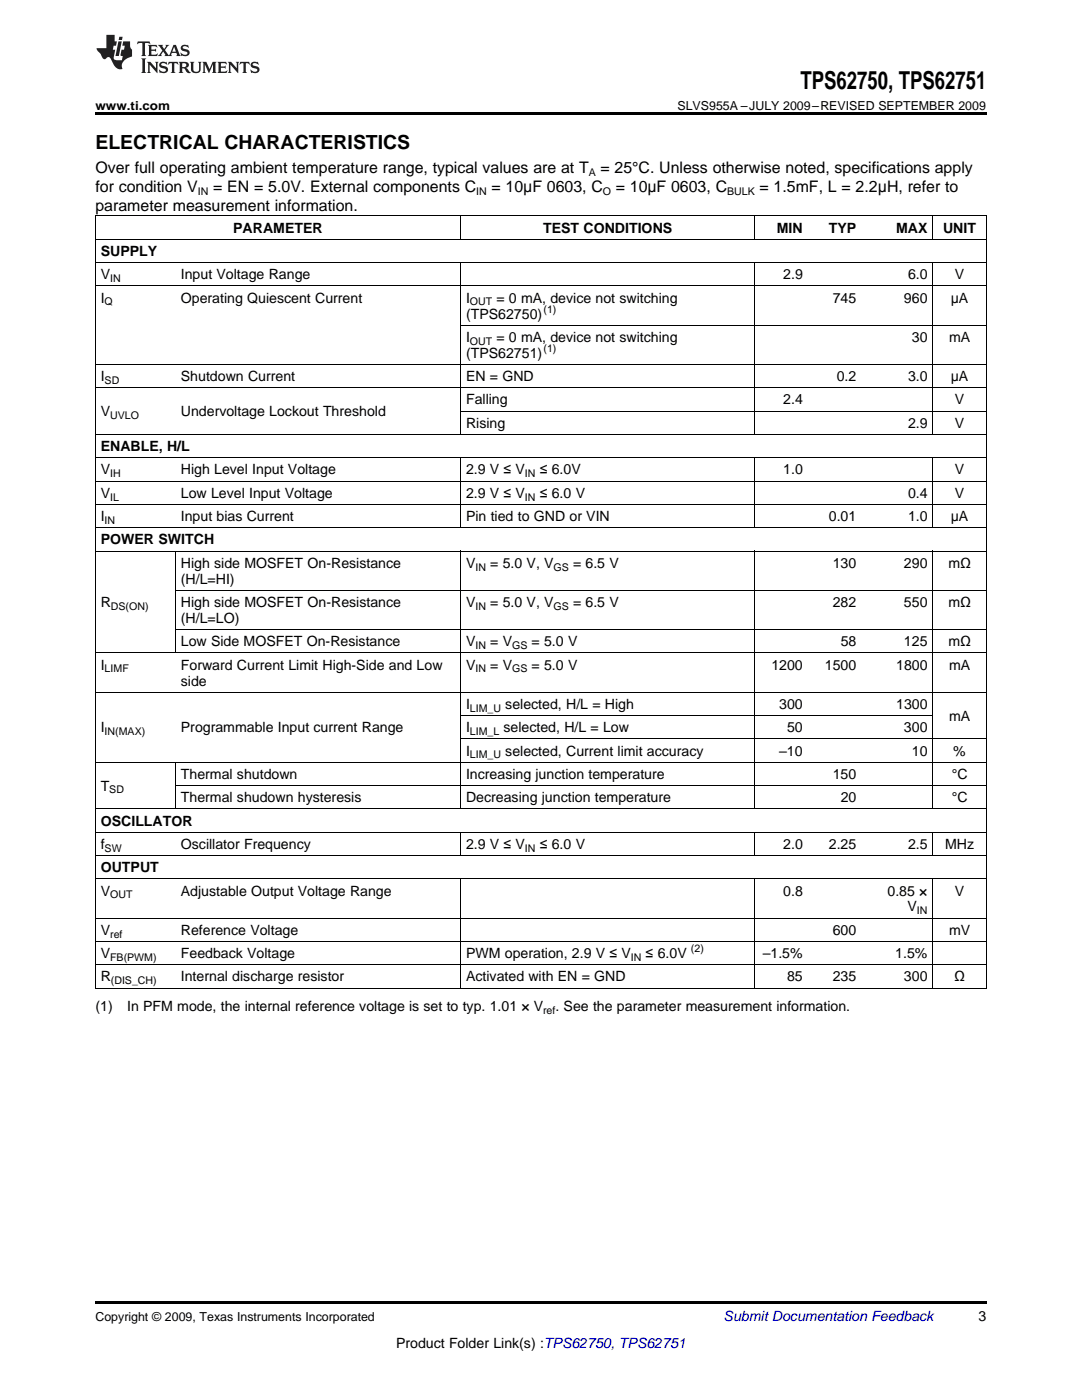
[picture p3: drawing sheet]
<svg xmlns="http://www.w3.org/2000/svg" width="216mm" height="279mm" viewBox="0 0 216 279" stroke-linecap="round" stroke-linejoin="round" font-family="sans-serif">
<defs><g id="words">
<text font-size="4.9" x="159.7" y="17.8">TPS62750, TPS62751</text>
<text font-size="3.9" x="19" y="29.7">ELECTRICAL CHARACTERISTICS</text>
<g font-size="3.2">
<text x="19" y="34.4">Over full operating ambient temperature range, typical values are at T</text>
<text x="119.8" y="34.4">= 25°C. Unless otherwise noted, specifications apply</text>
<text x="19" y="38.3">for condition V</text>
<text x="42.5" y="38.3">= EN = 5.0V. External components C</text>
<text x="98.1" y="38.3">= 10μF 0603, C</text>
<text x="122.9" y="38.3">= 10μF 0603, C</text>
<text x="151.6" y="38.3">= 1.5mF, L = 2.2μH, refer to</text>
<text x="19" y="42.2">parameter measurement information.</text>
</g>
<g font-size="2.8">
<text x="46.5" y="46.4">PARAMETER</text>
<text x="108.4" y="46.4">TEST CONDITIONS</text>
<text x="155" y="46.4">MIN</text>
<text x="165.4" y="46.4">TYP</text>
<text x="178.8" y="46.4">MAX</text>
<text x="188.2" y="46.4">UNIT</text>
<text x="20.1" y="51.1">SUPPLY</text>
<text x="20.1" y="55.7">V</text>
<text x="36.1" y="55.7">Input Voltage Range</text>
<text x="156.3" y="55.7">2.9</text>
<text x="181.2" y="55.7">6.0</text>
<text x="190.5" y="55.7">V</text>
<text x="20.1" y="60.4">I</text>
<text x="36.1" y="60.4">Operating Quiescent Current</text>
<text x="93" y="60.4">I</text>
<text x="93" y="63.6">(TPS62750)</text>
<text x="99.1" y="60.4">= 0 mA, device not switching</text>
<text x="166.2" y="60.4">745</text>
<text x="180.4" y="60.4">960</text>
<text x="189.7" y="60.4">μA</text>
<text x="93" y="68.2">I</text>
<text x="93" y="71.4">(TPS62751)</text>
<text x="99.1" y="68.2">= 0 mA, device not switching</text>
<text x="182" y="68.2">30</text>
<text x="189.4" y="68.2">mA</text>
<text x="20.1" y="76.1">I</text>
<text x="36.1" y="76.1">Shutdown Current</text>
<text x="93" y="76.1">EN = GND</text>
<text x="167" y="76.1">0.2</text>
<text x="181.2" y="76.1">3.0</text>
<text x="189.7" y="76.1">μA</text>
<text x="20.1" y="83">V</text>
<text x="36.1" y="83">Undervoltage Lockout Threshold</text>
<text x="93" y="80.7">Falling</text>
<text x="156.3" y="80.7">2.4</text>
<text x="190.5" y="80.7">V</text>
<text x="93" y="85.4">Rising</text>
<text x="181.2" y="85.4">2.9</text>
<text x="190.5" y="85.4">V</text>
<text x="20.1" y="90">ENABLE, H/L</text>
<text x="20.1" y="94.7">V</text>
<text x="36.1" y="94.7">High Level Input Voltage</text>
<text x="93" y="94.7">2.9 V ≤ V</text>
<text x="107.7" y="94.7">≤ 6.0V</text>
<text x="156.3" y="94.7">1.0</text>
<text x="190.5" y="94.7">V</text>
<text x="20.1" y="99.3">V</text>
<text x="36.1" y="99.3">Low Level Input Voltage</text>
<text x="93" y="99.3">2.9 V ≤ V</text>
<text x="107.7" y="99.3">≤ 6.0 V</text>
<text x="181.2" y="99.3">0.4</text>
<text x="190.5" y="99.3">V</text>
<text x="20.1" y="104">I</text>
<text x="36.1" y="104">Input bias Current</text>
<text x="93" y="104">Pin tied to GND or VIN</text>
<text x="165.4" y="104">0.01</text>
<text x="181.2" y="104">1.0</text>
<text x="189.7" y="104">μA</text>
<text x="20.1" y="108.7">POWER SWITCH</text>
<text x="36.1" y="113.3">High side MOSFET On-Resistance</text>
<text x="93" y="113.3">V</text>
<text x="97.8" y="113.3">= 5.0 V, V</text>
<text x="114.3" y="113.3">= 6.5 V</text>
<text x="166.2" y="113.3">130</text>
<text x="180.4" y="113.3">290</text>
<text x="189.2" y="113.3">mΩ</text>
<text x="36.1" y="116.5">(H/L=HI)</text>
<text x="20.1" y="121.1">R</text>
<text x="36.1" y="121.1">High side MOSFET On-Resistance</text>
<text x="36.1" y="124.3">(H/L=LO)</text>
<text x="93" y="121.1">V</text>
<text x="97.8" y="121.1">= 5.0 V, V</text>
<text x="114.3" y="121.1">= 6.5 V</text>
<text x="166.2" y="121.1">282</text>
<text x="180.4" y="121.1">550</text>
<text x="189.2" y="121.1">mΩ</text>
<text x="36.1" y="129">Low Side MOSFET On-Resistance</text>
<text x="93" y="129">V</text>
<text x="97.8" y="129">= V</text>
<text x="106.1" y="129">= 5.0 V</text>
<text x="167.7" y="129">58</text>
<text x="180.4" y="129">125</text>
<text x="189.2" y="129">mΩ</text>
<text x="20.1" y="133.6">I</text>
<text x="36.1" y="133.6">Forward Current Limit High-Side and Low</text>
<text x="36.1" y="136.8">side</text>
<text x="93" y="133.6">V</text>
<text x="97.8" y="133.6">= V</text>
<text x="106.1" y="133.6">= 5.0 V</text>
<text x="153.9" y="133.6">1200</text>
<text x="164.6" y="133.6">1500</text>
<text x="178.8" y="133.6">1800</text>
<text x="189.4" y="133.6">mA</text>
<text x="93" y="141.5">I</text>
<text x="100.8" y="141.5">selected, H/L = High</text>
<text x="155.5" y="141.5">300</text>
<text x="178.8" y="141.5">1300</text>
<text x="189.4" y="143.8">mA</text>
<text x="20.1" y="146.1">I</text>
<text x="36.1" y="146.1">Programmable Input current Range</text>
<text x="93" y="146.1">I</text>
<text x="100.5" y="146.1">selected, H/L = Low</text>
<text x="157.1" y="146.1">50</text>
<text x="180.4" y="146.1">300</text>
<text x="36.1" y="155.4">Thermal shutdown</text>
<text x="93" y="150.8">I</text>
<text x="93" y="155.4">Increasing junction temperature</text>
<text x="100.8" y="150.8">selected, Current limit accuracy</text>
<text x="155.5" y="150.8">–10</text>
<text x="166.2" y="155.4">150</text>
<text x="182" y="150.8">10</text>
<text x="189.9" y="155.4">°C</text>
<text x="190.2" y="150.8">%</text>
<text x="20.1" y="157.8">T</text>
<text x="36.1" y="160.1">Thermal shudown hysteresis</text>
<text x="93" y="160.1">Decreasing junction temperature</text>
<text x="167.7" y="160.1">20</text>
<text x="189.9" y="160.1">°C</text>
<text x="20.1" y="164.7">OSCILLATOR</text>
<text x="20.1" y="169.4">f</text>
<text x="36.1" y="169.4">Oscillator Frequency</text>
<text x="93" y="169.4">2.9 V ≤ V</text>
<text x="107.7" y="169.4">≤ 6.0 V</text>
<text x="156.3" y="169.4">2.0</text>
<text x="165.4" y="169.4">2.25</text>
<text x="181.2" y="169.4">2.5</text>
<text x="188.6" y="169.4">MHz</text>
<text x="20.1" y="174.1">OUTPUT</text>
<text x="20.1" y="178.7">V</text>
<text x="36.1" y="178.7">Adjustable Output Voltage Range</text>
<text x="156.3" y="178.7">0.8</text>
<text x="177.1" y="178.7">0.85 ×</text>
<text x="190.5" y="178.7">V</text>
<text x="181.1" y="181.9">V</text>
<text x="20.1" y="186.5">V</text>
<text x="20.1" y="191.2">V</text>
<text x="36.1" y="186.5">Reference Voltage</text>
<text x="36.1" y="191.2">Feedback Voltage</text>
<text x="93" y="191.2">PWM operation, 2.9 V ≤ V</text>
<text x="128.8" y="191.2">≤ 6.0V</text>
<text x="152.2" y="191.2">–1.5%</text>
<text x="166.2" y="186.5">600</text>
<text x="178.6" y="191.2">1.5%</text>
<text x="189.4" y="186.5">mV</text>
<text x="20.1" y="195.9">R</text>
<text x="36.1" y="195.9">Internal discharge resistor</text>
<text x="93" y="195.9">Activated with EN = GND</text>
<text x="157.1" y="195.9">85</text>
<text x="166.2" y="195.9">235</text>
<text x="180.4" y="195.9">300</text>
<text x="190.4" y="195.9">Ω</text>
<text x="19" y="201.7">(1)</text>
<text x="25.4" y="201.7">In PFM mode, the internal reference voltage is set to typ. 1.01 × V</text>
<text x="110.8" y="201.7">. See the parameter measurement information.</text>
<text x="195.3" y="263.6">3</text>
<text x="79" y="269">Product Folder Link(s) :TPS62750, TPS62751</text>
</g>
<text font-size="2.8" fill="#0000c8" x="144.4" y="263.6">Submit Documentation Feedback</text>
<g font-size="2.5">
<text x="19" y="21.9">www.ti.com ................................................................................................................................................. SLVS955A –JULY 2009–REVISED SEPTEMBER 2009</text>
<text x="19" y="263.6">Copyright © 2009, Texas Instruments Incorporated</text>
</g>
<g font-size="2.1">
<text x="117.5" y="35.1">A</text>
<text x="39.5" y="38.9">IN</text>
<text x="95" y="38.9">IN</text>
<text x="120.3" y="38.9">O</text>
<text x="145.1" y="38.9">BULK</text>
<text x="22" y="56.3">IN</text>
<text x="20.9" y="61">Q</text>
<text x="93.8" y="61">OUT</text>
<text x="108.5" y="62.4">(1)</text>
<text x="93.8" y="68.8">OUT</text>
<text x="108.4" y="70.3">(1)</text>
<text x="20.9" y="76.6">SD</text>
<text x="22" y="83.6">UVLO</text>
<text x="22" y="95.2">IH</text>
<text x="104.7" y="95.2">IN</text>
<text x="22" y="99.9">IL</text>
<text x="104.7" y="99.9">IN</text>
<text x="20.9" y="104.6">IN</text>
<text x="94.9" y="113.9">IN</text>
<text x="110.5" y="113.9">GS</text>
<text x="22.1" y="121.7">DS(ON)</text>
<text x="94.9" y="121.7">IN</text>
<text x="110.5" y="121.7">GS</text>
<text x="94.9" y="129.5">IN</text>
<text x="102.2" y="129.5">GS</text>
<text x="20.9" y="134.2">LIMF</text>
<text x="94.9" y="134.2">IN</text>
<text x="102.2" y="134.2">GS</text>
<text x="93.8" y="142">LIM_U</text>
<text x="20.9" y="146.7">IN(MAX)</text>
<text x="93.8" y="146.7">LIM_L</text>
<text x="93.8" y="151.3">LIM_U</text>
<text x="21.8" y="158.3">SD</text>
<text x="20.9" y="170">SW</text>
<text x="104.7" y="170">IN</text>
<text x="22" y="179.3">OUT</text>
<text x="183" y="182.5">IN</text>
<text x="22" y="187.1">ref</text>
<text x="22" y="191.8">FB(PWM)</text>
<text x="125.9" y="191.8">IN</text>
<text x="137.9" y="190.1">(2)</text>
<text x="22.1" y="196.4">(DIS_CH)</text>
<text x="108.4" y="202.3">ref</text>
</g>
</g></defs>
<g fill="#231f20">
<path d="M27.5 8.3l-.1 .5 .4-.2h.6v.1v2.1l-.2 .4h1l-.3-.4v-2.1l.1-.1h.5l.5 .2-.2-.5zM29.5 9l.2 .3v1.5l-.2 .4h1.8l.2-.6a1.04 1.04 0 0 1-1.3 .2v-.7h.6l.3 .2v-.6l-.3 .2h-.6v-.6l.8-.1 .4 .3-.2-.5zM31.5 9l.9 1.1-.9 1.1h.8l-.2-.2 .5-.7 .4 .7-.2 .2h1.5l-.1-.2 .1-.4h.9l.1 .4-.2 .2h1l-.3-.3-.7-1.9h-.5l-.9 2-.8-1 .9-1h-.8l.1 .3-.3 .5-.4-.6 .2-.2zM34.7 9.3l.4 1h-.7zM36.3 9.1a.63 .63 0 0 0-.2 .7 .63 .63 0 0 0 .6 .4l.6 .2 .1 .2a.75 .75 0 0 1-.7 .4 .75 .75 0 0 1-.6-.5l.1 .7 .1-.1a1.11 1.11 0 0 0 1.5-.6 1.13 1.13 0 0 0-1.2-.8l-.1-.4a1.04 1.04 0 0 1 1.2 .2l-.2-.5-.1 .1-.5-.2zM28.2 11.7l.2 .3v2.2l-.2 .4h1l-.3-.4v-2.2l.3-.3zM29.3 12.3l.3 .4v1.5l-.3 .4h.8l-.2-.4v-1.3l1.5 1.7v-1.9l.2-.4h-.7l.2 .4v.9l-1.1-1.3zM32 12.5a.62 .62 0 0 0-.2 .7 .62 .62 0 0 0 .6 .4l.6 .1 .1 .3a.76 .76 0 0 1-.7 .3 .76 .76 0 0 1-.6-.4l.1 .7 .1-.1a1.11 1.11 0 0 0 1.5-.6 1.13 1.13 0 0 0-1.2-.8l-.1-.4a1.04 1.04 0 0 1 1.2 .2l-.2-.6-.1 .1-.5-.1zM33.7 12.3l-.2 .7a.61 .61 0 0 1 .8-.4v1.6l-.2 .4h.9l-.2-.4v-1.6a.63 .63 0 0 1 .8 .4l-.2-.7zM35.6 12.3l.3 .4v1.5l-.3 .4h1l-.2-.2v-.8l.5 .2a.76 .76 0 0 0 1.2 .7l-1-1a.58 .58 0 0 0 .6-.5 .58 .58 0 0 0-.5-.6zM36.4 12.7l.1-.1a.45 .45 0 0 1 .5 .1 .45 .45 0 0 1 .1 .5l-.7 .2zM37.9 12.3l.2 .2a2.17 2.17 0 0 0 .3 1.9 .99 .99 0 0 0 1.6-.6v-1.1l.2-.4h-.7l.2 .2a1.92 1.92 0 0 1-.2 1.8 .6 .6 0 0 1-.9-.5v-1.1l.2-.4zM40.4 12.3l.2 .4v1.5l-.2 .4h.7l-.2-.4v-1.4l.8 1.8 .8-1.8v1.4l-.2 .4h.9l-.2-.4v-1.5l.2-.4h-.8l-.6 1.5-.6-1.5zM43.4 12.3l.2 .4v1.5l-.2 .4h1.8l.2-.6a1.04 1.04 0 0 1-1.3 .2v-.7h.5l.4 .2v-.6l-.4 .2h-.5v-.7h.8l.3 .3-.1-.6zM45.5 12.3l.2 .4v1.5l-.2 .4h.7l-.2-.4v-1.3l1.5 1.7v-1.9l.2-.4h-.7l.2 .4v.9l-1.1-1.3zM47.9 12.3l-.1 .7a.61 .61 0 0 1 .8-.4v1.6l-.3 .4h1l-.3-.4 .1-1.6a.63 .63 0 0 1 .7 .4l-.1-.7zM50.2 12.5a.62 .62 0 0 0-.2 .7 .62 .62 0 0 0 .6 .4l.6 .1 .2 .3a.76 .76 0 0 1-.8 .3 .76 .76 0 0 1-.6-.4l.1 .7 .2-.1a1.11 1.11 0 0 0 1.5-.6 1.13 1.13 0 0 0-1.3-.8l-.1-.4a1.04 1.04 0 0 1 1.2 .2l-.1-.6-.2 .1-.5-.1z"/>
<path d="M21.2 7v2.6h-1.9l.1 .4 .7 .9a.91 .91 0 0 0 1 .9 .56 .56 0 0 1 .5-.4 .56 .56 0 0 1 .5 .3l.4 .8a1.53 1.53 0 0 0 1.9 1.2 1.54 1.54 0 0 1 1-2.1l.9-.3v-1.4a1.52 1.52 0 0 1-.3-1.6h-1.4l-.2 .8h.5l-.2 .8h-.4l-.2 1v.2l.4 .1-.2 .8a1.93 1.93 0 0 1-1.6-.2l.3-1.9h-.5l.2-.8h.4l.2-.8h-.4v-1.3zM23.6 8.3l-.6 2.9h.7l.6-2.9zM23.8 7.3l-.1 .7h.6l.2-.7z"/>
</g>
<path d="M19 22.5h177.8v.5h-177.8zM19 259.7h177.8v.5h-177.8z" fill="#000"/>
<g fill="none" stroke="#000" stroke-width=".2">
<path d="M19 57.1h177.8M19 52.4h177.8M19 47.7h177.8M19 43.1h177.8M19.1 43v154.1M91.9 43v4.7M91.9 52.4v34.2M150.5 43v4.7M150.5 52.4v34.2M186.1 43v4.7M186.1 52.4v34.2M196.8 43v154.1"/>
<path d="M19 77.4h177.8M19 72.7h177.8M91.9 64.9h104.9M19 96h177.8M19 91.4h177.8M19 86.7h177.8M91.9 91.3v14M91.9 82h104.9M150.5 91.3v14M186.1 91.3v14M19 110h177.8M19 105.3h177.8"/>
<path d="M19 100.7h177.8M35 109.9v20.3M35 117.8h161.8M91.9 109.9v51.5M150.5 109.9v51.5M186.1 109.9v51.5M19 138.1h177.8M19 130.3h177.8M35 125.6h161.8M19 152.1h177.8M35 152v9.4M35 156.8h161.8"/>
<path d="M91.9 147.4h104.9M91.9 142.8h94.3M19 175.4h177.8M19 170.7h177.8M19 166.1h177.8M19 161.4h177.8M91.9 166v4.7M91.9 175.3v21.8M150.5 166v4.7M150.5 175.3v21.8M186.1 166v4.7M186.1 175.3v21.8"/>
<path d="M19 197.2h177.8M19 192.5h177.8M19 187.9h177.8M19 183.2h177.8"/>
</g>
<use href="#words"/>
</svg>
